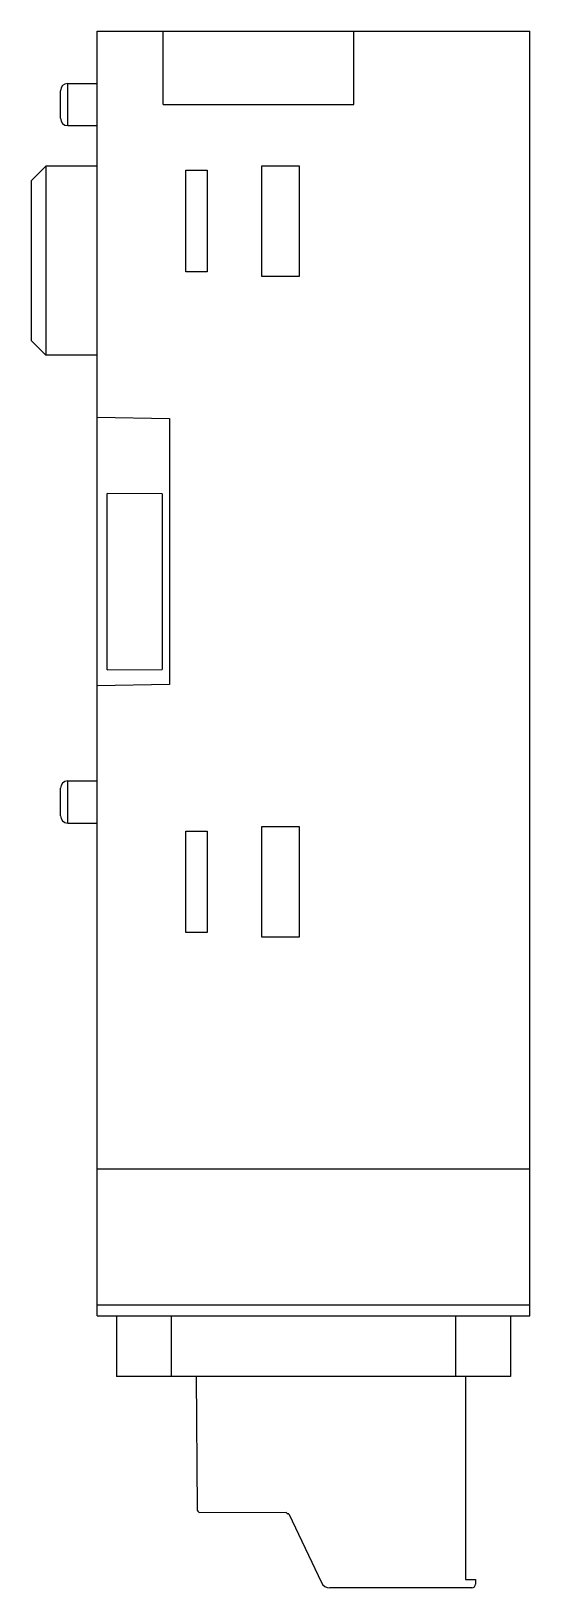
# Model space of a CAD drawing. Header units: millimetres. Extents: x 21.5 to 48.7, y 7.3 to 92.2.
import ezdxf

# ---------------------------------------------------------------- set-up
doc = ezdxf.new("R2010")
doc.units = ezdxf.units.MM
doc.header["$LTSCALE"] = 6.453232
doc.layers.get('0').update_dxf_attribs({"linetype": 'CONTINUOUS'})

msp = doc.modelspace()

# ---------------------------------------------------------------- linework, layer by layer
at = {"color": 7, "linetype": 'Continuous'}
for p, q in [((25.121, 22.152), (25.121, 92.152)), ((25.121, 92.152), (48.721, 92.152)), ((28.721, 88.152), (28.721, 92.152)), ((39.121, 88.152), (39.121, 92.152)), ((48.721, 22.152), (48.721, 92.152)), ((23.521, 87.003), (23.521, 89.301)), ((23.521, 89.301), (25.121, 89.301)), ((23.121, 87.404), (23.121, 88.901)), ((28.721, 88.152), (39.121, 88.152)), ((23.521, 87.003), (25.121, 87.003)), ((21.521, 84.003), (22.321, 84.803)), ((21.521, 84.003), (21.521, 75.301)), ((22.321, 84.803), (22.321, 74.501)), ((25.121, 84.803), (22.321, 84.803)), ((29.966, 79.035), (29.966, 84.57)), ((29.966, 84.57), (31.121, 84.57)), ((31.121, 84.57), (31.121, 79.035)), ((34.103, 78.785), (34.103, 84.82)), ((34.103, 84.82), (36.138, 84.82)), ((36.138, 84.82), (36.138, 78.785)), ((31.121, 79.035), (29.966, 79.035)), ((36.138, 78.785), (34.103, 78.785)), ((21.521, 75.301), (22.321, 74.501)), ((25.121, 74.501), (22.321, 74.501)), ((25.121, 71.121), (29.071, 71.052)), ((29.071, 71.052), (29.071, 56.552)), ((25.671, 57.343), (25.671, 66.961)), ((28.671, 66.935), (25.671, 66.961)), ((28.671, 66.935), (28.671, 57.37)), ((25.671, 57.343), (28.671, 57.37)), ((29.071, 56.552), (25.121, 56.483)), ((23.121, 49.404), (23.121, 50.901)), ((23.521, 49.003), (23.521, 51.301)), ((23.521, 51.301), (25.121, 51.301)), ((23.521, 49.003), (25.121, 49.003)), ((29.966, 43.035), (29.966, 48.57)), ((29.966, 48.57), (31.121, 48.57)), ((31.121, 48.57), (31.121, 43.035)), ((34.103, 42.785), (34.103, 48.82)), ((34.103, 48.82), (36.138, 48.82)), ((36.138, 48.82), (36.138, 42.785)), ((31.121, 43.035), (29.966, 43.035)), ((36.138, 42.785), (34.103, 42.785)), ((48.721, 30.152), (25.121, 30.152)), ((48.721, 22.742), (25.121, 22.742)), ((25.121, 22.152), (48.721, 22.152)), ((26.171, 22.152), (26.171, 18.852)), ((29.17, 18.852), (29.17, 22.152)), ((44.671, 22.152), (44.671, 18.852)), ((47.671, 22.152), (47.671, 18.852)), ((47.671, 18.852), (26.171, 18.852)), ((30.529, 18.852), (30.575, 11.625)), ((45.203, 18.852), (45.203, 7.786)), ((30.728, 11.431), (35.428, 11.462)), ((35.428, 11.462), (35.441, 11.428)), ((35.572, 11.369), (35.528, 11.369)), ((35.572, 11.369), (37.351, 7.617)), ((45.203, 7.786), (45.752, 7.784)), ((45.752, 7.784), (45.752, 7.531)), ((45.552, 7.331), (37.803, 7.331))]:
    msp.add_line(p, q, dxfattribs=at)
for centre, radius, start, end in [((23.521, 88.901), 0.4, 90, 180), ((23.521, 87.403), 0.4, 180, 270), ((23.521, 50.901), 0.4, 90, 180), ((23.521, 49.403), 0.4, 180, 270), ((30.775, 11.626), 0.2, 178.73872, 256.29505), ((35.529, 11.464), 0.0952, 202.47801, 269.53796), ((37.803, 7.831), 0.5, 205.37341, 270), ((45.552, 7.531), 0.2, 270.02372, 359.99998)]:
    msp.add_arc(centre, radius, start, end, dxfattribs=at)

doc.saveas('drawing.dxf')
